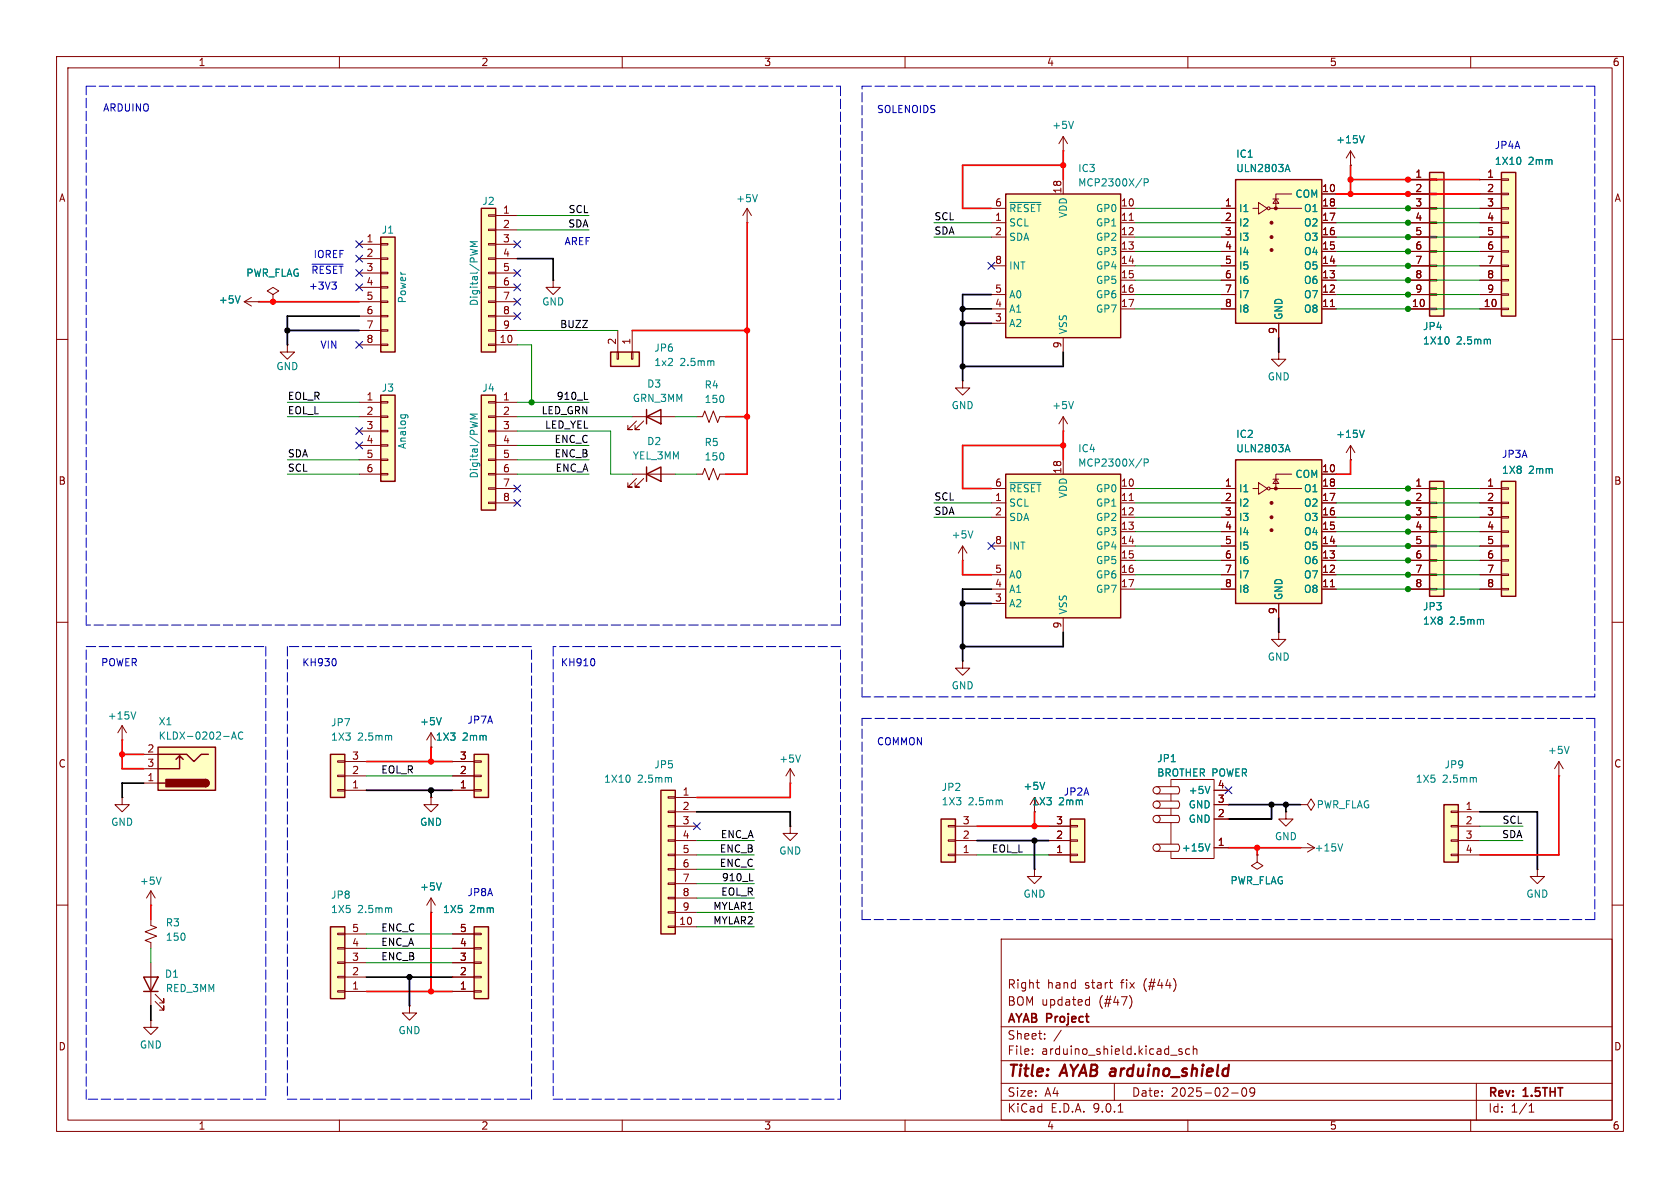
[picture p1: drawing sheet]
<svg xmlns="http://www.w3.org/2000/svg" width="297mm" height="210mm" viewBox="0 0 297 210" stroke-linecap="round" stroke-linejoin="round" font-family="sans-serif">
<defs><g id="words">
<g font-size="2.8" fill="#840000">
<text x="178" y="190.9">Title:</text>
<text x="187.7" y="190.9">AYAB arduino_shield</text>
</g>
<g font-size="2.1" fill="#840000">
<text x="178" y="178">BOM updated</text>
<text x="178" y="175">Right</text>
<text x="185.1" y="175">hand</text>
<text x="191.8" y="175">start</text>
<text x="194.3" y="178">(#47)</text>
<text x="198.3" y="175">fix</text>
<text x="202.4" y="175">(#44)</text>
<text x="178" y="184">Sheet:</text>
<text x="178" y="181.2">AYAB Project</text>
<text x="178" y="186.7">File:</text>
<text x="184.1" y="186.7">arduino_shield.kicad_sch</text>
<text x="178" y="196.9">KiCad</text>
<text x="178" y="194.1">Size:</text>
<text x="184.7" y="194.1">A4</text>
<text x="185.7" y="196.9">E.D.A.</text>
<text x="193.3" y="196.9">9.0.1</text>
<text x="200" y="194.1">Date:</text>
<text x="207" y="194.1">2025-02-09</text>
<text x="263" y="194.3">Rev:</text>
<text x="263" y="196.9">Id:</text>
<text x="267.1" y="196.9">1/1</text>
<text x="269.4" y="194.3">1.5THT</text>
</g>
<g font-size="1.8" fill="#840000">
<text x="35" y="11.9">1</text>
<text x="85" y="11.9">2</text>
<text x="135" y="11.9">3</text>
<text x="185" y="11.9">4</text>
<text x="235" y="11.9">5</text>
<text x="285" y="11.9">6</text>
<text x="10.3" y="35.9">A</text>
<text x="187.7" y="34.3" transform="rotate(-90 187.7 34.3)">18</text>
<text x="233.6" y="34">10</text>
<text x="250.1" y="31.5">1</text>
<text x="250.1" y="34">2</text>
<text x="262.8" y="31.5">1</text>
<text x="262.8" y="34">2</text>
<text x="285.3" y="35.9">A</text>
<text x="88.8" y="37.8">1</text>
<text x="88.8" y="40.4">2</text>
<text x="175.8" y="36.6">6</text>
<text x="175.8" y="39.1">1</text>
<text x="175.8" y="41.7">2</text>
<text x="198.1" y="36.6">10</text>
<text x="198.1" y="39.1">11</text>
<text x="198.1" y="41.7">12</text>
<text x="216.5" y="36.6">1</text>
<text x="216.5" y="39.1">2</text>
<text x="216.5" y="41.7">3</text>
<text x="233.6" y="36.6">18</text>
<text x="233.6" y="39.1">17</text>
<text x="233.6" y="41.7">16</text>
<text x="250.1" y="36.6">3</text>
<text x="250.1" y="39.1">4</text>
<text x="250.1" y="41.7">5</text>
<text x="262.8" y="36.6">3</text>
<text x="262.8" y="39.1">4</text>
<text x="262.8" y="41.7">5</text>
<text x="64.7" y="42.9">1</text>
<text x="64.7" y="45.5">2</text>
<text x="88.8" y="42.9">3</text>
<text x="88.8" y="45.5">4</text>
<text x="175.8" y="46.7">8</text>
<text x="198.1" y="44.2">13</text>
<text x="198.1" y="46.7">14</text>
<text x="216.5" y="44.2">4</text>
<text x="216.5" y="46.7">5</text>
<text x="233.6" y="44.2">15</text>
<text x="233.6" y="46.7">14</text>
<text x="250.1" y="44.2">6</text>
<text x="250.1" y="46.7">7</text>
<text x="262.8" y="44.2">6</text>
<text x="262.8" y="46.7">7</text>
<text x="64.7" y="48">3</text>
<text x="64.7" y="50.5">4</text>
<text x="64.7" y="53.1">5</text>
<text x="88.8" y="48">5</text>
<text x="88.8" y="50.5">6</text>
<text x="88.8" y="53.1">7</text>
<text x="175.8" y="51.8">5</text>
<text x="198.1" y="49.3">15</text>
<text x="198.1" y="51.8">16</text>
<text x="216.5" y="49.3">6</text>
<text x="216.5" y="51.8">7</text>
<text x="233.6" y="49.3">13</text>
<text x="233.6" y="51.8">12</text>
<text x="250.1" y="49.3">8</text>
<text x="250.1" y="51.8">9</text>
<text x="262.8" y="49.3">8</text>
<text x="262.8" y="51.8">9</text>
<text x="64.7" y="55.6">6</text>
<text x="64.7" y="58.2">7</text>
<text x="88.8" y="55.6">8</text>
<text x="88.8" y="58.2">9</text>
<text x="175.8" y="54.4">4</text>
<text x="175.8" y="56.9">3</text>
<text x="198.1" y="54.4">17</text>
<text x="216.5" y="54.4">8</text>
<text x="225.8" y="59.1" transform="rotate(-90 225.8 59.1)">9</text>
<text x="233.6" y="54.4">11</text>
<text x="249.5" y="54.4">10</text>
<text x="262.2" y="54.4">10</text>
<text x="64.7" y="60.7">8</text>
<text x="88.2" y="60.7">10</text>
<text x="109" y="61" transform="rotate(-90 109 61)">2</text>
<text x="111.5" y="61" transform="rotate(-90 111.5 61)">1</text>
<text x="187.7" y="61.7" transform="rotate(-90 187.7 61.7)">9</text>
<text x="64.7" y="70.9">1</text>
<text x="88.8" y="70.9">1</text>
<text x="64.7" y="73.4">2</text>
<text x="64.7" y="75.9">3</text>
<text x="88.8" y="73.4">2</text>
<text x="88.8" y="75.9">3</text>
<text x="64.7" y="78.5">4</text>
<text x="64.7" y="81">5</text>
<text x="64.7" y="83.6">6</text>
<text x="88.8" y="78.5">4</text>
<text x="88.8" y="81">5</text>
<text x="88.8" y="83.6">6</text>
<text x="187.7" y="83.9" transform="rotate(-90 187.7 83.9)">18</text>
<text x="233.6" y="83.6">10</text>
<text x="10.3" y="85.9">B</text>
<text x="88.8" y="86.1">7</text>
<text x="88.8" y="88.6">8</text>
<text x="175.8" y="86.1">6</text>
<text x="175.8" y="88.6">1</text>
<text x="198.1" y="86.1">10</text>
<text x="198.1" y="88.6">11</text>
<text x="216.5" y="86.1">1</text>
<text x="216.5" y="88.6">2</text>
<text x="233.6" y="86.1">18</text>
<text x="233.6" y="88.6">17</text>
<text x="250.1" y="86.1">1</text>
<text x="250.1" y="88.6">2</text>
<text x="262.8" y="86.1">1</text>
<text x="262.8" y="88.6">2</text>
<text x="285.3" y="85.9">B</text>
<text x="175.8" y="91.2">2</text>
<text x="198.1" y="91.2">12</text>
<text x="198.1" y="93.7">13</text>
<text x="216.5" y="91.2">3</text>
<text x="216.5" y="93.7">4</text>
<text x="233.6" y="91.2">16</text>
<text x="233.6" y="93.7">15</text>
<text x="250.1" y="91.2">3</text>
<text x="250.1" y="93.7">4</text>
<text x="262.8" y="91.2">3</text>
<text x="262.8" y="93.7">4</text>
<text x="175.8" y="96.3">8</text>
<text x="175.8" y="101.3">5</text>
<text x="198.1" y="96.3">14</text>
<text x="198.1" y="98.8">15</text>
<text x="198.1" y="101.3">16</text>
<text x="216.5" y="96.3">5</text>
<text x="216.5" y="98.8">6</text>
<text x="216.5" y="101.3">7</text>
<text x="233.6" y="96.3">14</text>
<text x="233.6" y="98.8">13</text>
<text x="233.6" y="101.3">12</text>
<text x="250.1" y="96.3">5</text>
<text x="250.1" y="98.8">6</text>
<text x="250.1" y="101.3">7</text>
<text x="262.8" y="96.3">5</text>
<text x="262.8" y="98.8">6</text>
<text x="262.8" y="101.3">7</text>
<text x="175.8" y="103.9">4</text>
<text x="175.8" y="106.4">3</text>
<text x="198.1" y="103.9">17</text>
<text x="216.5" y="103.9">8</text>
<text x="233.6" y="103.9">11</text>
<text x="250.1" y="103.9">8</text>
<text x="262.8" y="103.9">8</text>
<text x="187.7" y="111.2" transform="rotate(-90 187.7 111.2)">9</text>
<text x="225.8" y="108.7" transform="rotate(-90 225.8 108.7)">9</text>
<text x="10.3" y="135.9">C</text>
<text x="26" y="135.6">3</text>
<text x="26" y="133.1">2</text>
<text x="62.2" y="136.9">2</text>
<text x="62.2" y="134.4">3</text>
<text x="81.2" y="136.9">2</text>
<text x="81.2" y="134.4">3</text>
<text x="285.3" y="135.9">C</text>
<text x="26" y="138.2">1</text>
<text x="62.2" y="139.4">1</text>
<text x="81.2" y="139.4">1</text>
<text x="120.6" y="140.7">1</text>
<text x="120.6" y="143.3">2</text>
<text x="215.2" y="139.4">4</text>
<text x="215.2" y="142">3</text>
<text x="259" y="143.3">1</text>
<text x="120.6" y="145.8">3</text>
<text x="120.6" y="148.3">4</text>
<text x="170.1" y="148.3">2</text>
<text x="170.1" y="145.8">3</text>
<text x="186.6" y="148.3">2</text>
<text x="186.6" y="145.8">3</text>
<text x="215.2" y="144.5">2</text>
<text x="215.2" y="149.6">1</text>
<text x="259" y="145.8">2</text>
<text x="259" y="148.3">3</text>
<text x="120.6" y="150.9">5</text>
<text x="120.6" y="153.4">6</text>
<text x="120.6" y="156">7</text>
<text x="170.1" y="150.9">1</text>
<text x="186.6" y="150.9">1</text>
<text x="259" y="150.9">4</text>
<text x="120.6" y="158.5">8</text>
<text x="120.6" y="161">9</text>
<text x="62.2" y="167.4">4</text>
<text x="62.2" y="164.8">5</text>
<text x="81.2" y="167.4">4</text>
<text x="81.2" y="164.8">5</text>
<text x="120" y="163.6">10</text>
<text x="62.2" y="172.5">2</text>
<text x="62.2" y="169.9">3</text>
<text x="81.2" y="172.5">2</text>
<text x="81.2" y="169.9">3</text>
<text x="62.2" y="175">1</text>
<text x="81.2" y="175">1</text>
<text x="10.3" y="185.9">D</text>
<text x="285.3" y="185.9">D</text>
<text x="35" y="199.9">1</text>
<text x="85" y="199.9">2</text>
<text x="135" y="199.9">3</text>
<text x="185" y="199.9">4</text>
<text x="235" y="199.9">5</text>
<text x="285" y="199.9">6</text>
</g>
<g font-size="1.8" fill="#0000c2">
<text x="18.1" y="19.9">ARDUINO</text>
<text x="154.9" y="20.1">SOLENOIDS</text>
<text x="264.2" y="26.4">JP4A</text>
<text x="55.3" y="45.8">IOREF</text>
<text x="99.7" y="43.5">AREF</text>
<text x="54.5" y="51.4">+3V3</text>
<text x="54.9" y="48.6">~{RESET}</text>
<text x="56.6" y="61.8">VIN</text>
<text x="265.4" y="81">JP3A</text>
<text x="17.8" y="117.9">POWER</text>
<text x="53.3" y="117.9">KH930</text>
<text x="99.1" y="117.9">KH910</text>
<text x="82.5" y="128">JP7A</text>
<text x="154.9" y="131.8">COMMON</text>
<text x="188" y="140.7">JP2A</text>
<text x="82.5" y="158.5">JP8A</text>
</g>
<g font-size="1.8" fill="#008484">
<text x="185.9" y="23">+5V</text>
<text x="218.4" y="28.1">IC1</text>
<text x="236.1" y="25.5">+15V</text>
<text x="264.2" y="29.3">1X10</text>
<text x="270.2" y="29.3">2mm</text>
<text x="130" y="36">+5V</text>
<text x="190.5" y="30.6">IC3</text>
<text x="190.5" y="33.2">MCP2300X/P</text>
<text x="218.4" y="30.6">ULN2803A</text>
<text x="228.9" y="35.2">COM</text>
<text x="67.4" y="41.5">J1</text>
<text x="85.2" y="36.4">J2</text>
<text x="178.3" y="37.7">~{RESET}</text>
<text x="178.3" y="40.2">SCL</text>
<text x="188.8" y="38.6" transform="rotate(-90 188.8 38.6)">VDD</text>
<text x="193.7" y="37.7">GP0</text>
<text x="193.7" y="40.2">GP1</text>
<text x="218.9" y="37.7">I1</text>
<text x="218.9" y="40.2">I2</text>
<text x="230.4" y="37.7">O1</text>
<text x="230.4" y="40.2">O2</text>
<text x="178.3" y="42.8">SDA</text>
<text x="178.3" y="47.9">INT</text>
<text x="193.7" y="42.8">GP2</text>
<text x="193.7" y="45.3">GP3</text>
<text x="193.7" y="47.9">GP4</text>
<text x="218.9" y="42.8">I3</text>
<text x="218.9" y="45.3">I4</text>
<text x="218.9" y="47.9">I5</text>
<text x="230.4" y="42.8">O3</text>
<text x="230.4" y="45.3">O4</text>
<text x="230.4" y="47.9">O5</text>
<text x="38.6" y="53.8">+5V</text>
<text x="43.4" y="49.1">PWR_FLAG</text>
<text x="72" y="53.7" transform="rotate(-90 72 53.7)">Power</text>
<text x="178.3" y="52.9">A0</text>
<text x="193.7" y="50.4">GP5</text>
<text x="193.7" y="52.9">GP6</text>
<text x="218.9" y="50.4">I6</text>
<text x="218.9" y="52.9">I7</text>
<text x="230.4" y="50.4">O6</text>
<text x="230.4" y="52.9">O7</text>
<text x="84.7" y="54.2" transform="rotate(-90 84.7 54.2)">Digital/PWM</text>
<text x="95.8" y="54.2">GND</text>
<text x="178.3" y="55.5">A1</text>
<text x="178.3" y="58">A2</text>
<text x="188.8" y="59.2" transform="rotate(-90 188.8 59.2)">VSS</text>
<text x="193.7" y="55.5">GP7</text>
<text x="218.9" y="55.5">I8</text>
<text x="226.9" y="56.6" transform="rotate(-90 226.9 56.6)">GND</text>
<text x="230.4" y="55.5">O8</text>
<text x="251.5" y="58.6">JP4</text>
<text x="48.8" y="65.6">GND</text>
<text x="115.6" y="62.4">JP6</text>
<text x="115.6" y="64.9">1x2</text>
<text x="120.2" y="64.9">2.5mm</text>
<text x="251.5" y="61.1">1X10</text>
<text x="257.5" y="61.1">2.5mm</text>
<text x="67.4" y="69.4">J3</text>
<text x="85.2" y="69.4">J4</text>
<text x="111.8" y="71.3">GRN_3MM</text>
<text x="114.3" y="68.7">D3</text>
<text x="124.5" y="68.9">R4</text>
<text x="124.5" y="71.4">150</text>
<text x="224" y="67.4">GND</text>
<text x="168.1" y="72.5">GND</text>
<text x="185.9" y="72.5">+5V</text>
<text x="218.4" y="77.6">IC2</text>
<text x="236.1" y="77.6">+15V</text>
<text x="72" y="79.5" transform="rotate(-90 72 79.5)">Analog</text>
<text x="111.8" y="81.4">YEL_3MM</text>
<text x="114.3" y="78.9">D2</text>
<text x="124.5" y="79.1">R5</text>
<text x="124.5" y="81.6">150</text>
<text x="190.5" y="80.1">IC4</text>
<text x="190.5" y="82.7">MCP2300X/P</text>
<text x="218.4" y="80.1">ULN2803A</text>
<text x="265.4" y="84">1X8</text>
<text x="270.2" y="84">2mm</text>
<text x="84.7" y="84.7" transform="rotate(-90 84.7 84.7)">Digital/PWM</text>
<text x="178.3" y="87.2">~{RESET}</text>
<text x="178.3" y="89.8">SCL</text>
<text x="188.8" y="88.2" transform="rotate(-90 188.8 88.2)">VDD</text>
<text x="193.7" y="87.2">GP0</text>
<text x="193.7" y="89.8">GP1</text>
<text x="218.9" y="87.2">I1</text>
<text x="218.9" y="89.8">I2</text>
<text x="228.9" y="84.7">COM</text>
<text x="230.4" y="87.2">O1</text>
<text x="230.4" y="89.8">O2</text>
<text x="168.1" y="95.4">+5V</text>
<text x="178.3" y="92.3">SDA</text>
<text x="193.7" y="92.3">GP2</text>
<text x="193.7" y="94.8">GP3</text>
<text x="218.9" y="92.3">I3</text>
<text x="218.9" y="94.8">I4</text>
<text x="230.4" y="92.3">O3</text>
<text x="230.4" y="94.8">O4</text>
<text x="178.3" y="97.4">INT</text>
<text x="193.7" y="97.4">GP4</text>
<text x="193.7" y="99.9">GP5</text>
<text x="218.9" y="97.4">I5</text>
<text x="218.9" y="99.9">I6</text>
<text x="230.4" y="97.4">O5</text>
<text x="230.4" y="99.9">O6</text>
<text x="178.3" y="102.5">A0</text>
<text x="178.3" y="105">A1</text>
<text x="178.3" y="107.5">A2</text>
<text x="193.7" y="102.5">GP6</text>
<text x="193.7" y="105">GP7</text>
<text x="218.9" y="102.5">I7</text>
<text x="218.9" y="105">I8</text>
<text x="226.9" y="106.2" transform="rotate(-90 226.9 106.2)">GND</text>
<text x="230.4" y="102.5">O7</text>
<text x="230.4" y="105">O8</text>
<text x="188.8" y="108.7" transform="rotate(-90 188.8 108.7)">VSS</text>
<text x="251.5" y="108.1">JP3</text>
<text x="251.5" y="110.6">1X8</text>
<text x="256.3" y="110.6">2.5mm</text>
<text x="224" y="117">GND</text>
<text x="168.1" y="122.1">GND</text>
<text x="18.9" y="127.4">+15V</text>
<text x="27.9" y="128.4">X1</text>
<text x="27.9" y="130.9">KLDX-0202-AC</text>
<text x="58.4" y="128.6">JP7</text>
<text x="58.4" y="131.1">1X3</text>
<text x="63.2" y="131.1">2.5mm</text>
<text x="74.2" y="128.4">+5V</text>
<text x="77" y="131.1">1X3</text>
<text x="81.8" y="131.1">2mm</text>
<text x="115.6" y="136">JP5</text>
<text x="137.7" y="135">+5V</text>
<text x="204.5" y="134.9">JP1</text>
<text x="204.5" y="137.5">BROTHER POWER</text>
<text x="255.3" y="136">JP9</text>
<text x="273.6" y="133.5">+5V</text>
<text x="106.7" y="138.6">1X10</text>
<text x="112.7" y="138.6">2.5mm</text>
<text x="166.4" y="140">JP2</text>
<text x="166.4" y="142.6">1X3</text>
<text x="171.2" y="142.6">2.5mm</text>
<text x="180.8" y="139.8">+5V</text>
<text x="182.4" y="142.6">1X3</text>
<text x="187.2" y="142.6">2mm</text>
<text x="210" y="140.6">+5V</text>
<text x="210" y="143.1">GND</text>
<text x="232.7" y="143.1">PWR_FLAG</text>
<text x="250.2" y="138.6">1X5</text>
<text x="255" y="138.6">2.5mm</text>
<text x="19.6" y="146.2">GND</text>
<text x="74.2" y="146.2">GND</text>
<text x="210" y="145.6">GND</text>
<text x="225.3" y="148.7">GND</text>
<text x="137.7" y="151.3">GND</text>
<text x="208.8" y="150.7">+15V</text>
<text x="232.3" y="150.7">+15V</text>
<text x="24.6" y="156.6">+5V</text>
<text x="58.4" y="159.1">JP8</text>
<text x="58.4" y="161.6">1X5</text>
<text x="63.2" y="161.6">2.5mm</text>
<text x="74.2" y="157.6">+5V</text>
<text x="78.2" y="161.6">1X5</text>
<text x="83" y="161.6">2mm</text>
<text x="180.8" y="158.9">GND</text>
<text x="217.4" y="156.5">PWR_FLAG</text>
<text x="269.7" y="158.9">GND</text>
<text x="29.2" y="164">R3</text>
<text x="29.2" y="166.5">150</text>
<text x="29.1" y="173">D1</text>
<text x="29.2" y="175.6">RED_3MM</text>
<text x="24.6" y="185.6">GND</text>
<text x="70.4" y="183">GND</text>
</g>
<g font-size="1.8">
<text x="100.4" y="40.3">SDA</text>
<text x="100.4" y="37.8">SCL</text>
<text x="165.1" y="39">SCL</text>
<text x="165.1" y="41.6">SDA</text>
<text x="98.9" y="58.1">BUZZ</text>
<text x="50.8" y="70.8">EOL_R</text>
<text x="98.3" y="70.8">910_L</text>
<text x="50.8" y="73.3">EOL_L</text>
<text x="95.7" y="73.3">LED_GRN</text>
<text x="96.3" y="75.9">LED_YEL</text>
<text x="50.8" y="80.9">SDA</text>
<text x="50.8" y="83.5">SCL</text>
<text x="97.9" y="78.4">ENC_C</text>
<text x="97.9" y="80.9">ENC_B</text>
<text x="98.1" y="83.5">ENC_A</text>
<text x="165.1" y="88.6">SCL</text>
<text x="165.1" y="91.1">SDA</text>
<text x="67.3" y="136.8">EOL_R</text>
<text x="127.3" y="148.2">ENC_A</text>
<text x="265.5" y="148.2">SDA</text>
<text x="265.5" y="145.7">SCL</text>
<text x="127.2" y="153.3">ENC_C</text>
<text x="127.2" y="150.8">ENC_B</text>
<text x="127.5" y="155.9">910_L</text>
<text x="175.3" y="150.8">EOL_L</text>
<text x="126" y="160.9">MYLAR1</text>
<text x="127.4" y="158.4">EOL_R</text>
<text x="67.3" y="167.3">ENC_A</text>
<text x="67.3" y="164.8">ENC_C</text>
<text x="126" y="163.5">MYLAR2</text>
<text x="67.3" y="169.8">ENC_B</text>
</g>
</g></defs>
<path d="M0 0h297v210h-297z" fill="#fff" stroke="#fff" stroke-width=".18"/>
<g fill="none" stroke="#840000" stroke-width=".18">
<path d="M10 10h277v190h-277zM12 12h273v186h-273zM60 10v2M110 10v2M160 10v2M210 10v2M260 10v2M10 60h2M285 60h2M10 110h2M285 110h2M76.2 132.1h.1"/>
<path d="M76.2 129.5l-.8 1.3M76.2 129.5l.8 1.3M76.2 129.5v2.6M10 160h2M177 166h108v32h-108zM183.2 173.7h.5M183.5 174.6l.2 .1M192.2 176.7l.4 .1M192.6 176.2v1.5M192.6 177.6l-.4 .1M196.1 173.7h.6M196.5 174.7h.2"/>
<path d="M199.7 176.1a1.76 1.76 0 0 1 0 2.1M207.8 173.6v1M285 160h2M60 198v2M110 198v2M160 198v2M177 194.5h108M177 191.5h108M177 187.5h108M177 181.5h108M182.5 186.3v.1M182.5 185.5v.1"/>
<path d="M184.7 183.6v.1M184.7 182.8v.1M187.6 182.1l-1.3 2M197 191.5v3M197.7 196.6h.8M209 185.5l-.4-.1-.2 .2 .1 .2 .5 .2v.3h-.6M210 198v2M210.3 185.5l-.4-.1-.3 .3v.4l.1 .2h.6M211 185.5l.2-.1 .3 .1 .1 .9M211 184.9v1.5M217.7 193.2h1.2M219.7 192.4l.2-.1a.81 .81 0 0 1 .6 .6 .81 .81 0 0 1-.3 .8l-.2 .1a.81 .81 0 0 1-.3-1.4z"/>
<path d="M221.8 192.9l-.3 .3h-.3l-.2-.3 .1-.5 .4-.1 .2 .1a.99 .99 0 0 1-.3 1.4h-.3M260 198v2M261 191.5v6.5M270.3 196.6h.9M270.3 195.5l.4-.4v1.5"/>
</g>
<path d="M78 126.9l-.4 1.2" fill="none" stroke="#008484" stroke-width=".18"/>
<path d="M218.4 81.3h15.3v25.4h-15.3z" fill="#ffffc2"/>
<path d="M218.4 81.3h15.3v25.4h-15.3z" fill="none" stroke="#840000" stroke-width=".25"/>
<g fill="none" stroke="#840000" stroke-width=".18">
<path d="M215.9 86.4h2.5M215.9 88.9h2.5M215.9 91.4h2.5M215.9 94h2.5M215.9 96.5h2.5M215.9 99.1h2.5M221.5 86.4h1M222.5 85.3l1.5 1.1-1.5 1zM224.5 86.4h5.6M225 84.7h1.1M225.6 84.7l.5 .8h-1.1zM228.3 83.8h-2.7v2.6"/>
<path d="M233.7 86.4h2.5M233.7 88.9h2.5M233.7 91.4h2.5M233.7 94h2.5M233.7 96.5h2.5M233.7 99.1h2.5M233.7 83.8h2.5M215.9 101.6h2.5M215.9 104.1h2.5M226.1 106.7v2.5M233.7 101.6h2.5M233.7 104.1h2.5"/>
<path d="M235.2 103.7h.7M26.7 157.5v2.5M26.7 157.5l-.8 1.3M26.7 157.5l.7 1.3M76.2 141v1.2h1.3l-1.3 1.3-1.3-1.3h1.3M76.2 141h.1M26.7 162.6v1l1 .4-2 .7 2 .8-2 .7 1 .4v1M26.7 160h.1M72.4 177.8v1.3h1.3l-1.3 1.2-1.3-1.2h1.3M72.4 177.8h.1"/>
<circle cx="224.3" cy="86.4" r=".25"/>
</g>
<g fill="#840000" stroke="#840000" stroke-width=".18">
<circle cx="224.8" cy="88.9" r=".25"/>
<circle cx="224.8" cy="91.4" r=".25"/>
<circle cx="224.8" cy="93.7" r=".25"/>
<circle cx="225.6" cy="86.4" r=".25"/>
</g>
<path d="M227.3 79.5h.6M227.6 78.6l.4 1.3M28.5 155l-.4 1.3" fill="none" stroke="#008484" stroke-width=".18"/>
<path d="M58.4 163.8h2.6v12.7h-2.6z" fill="#ffffc2"/>
<path d="M58.4 163.8h2.6v12.7h-2.6z" fill="none" stroke="#840000" stroke-width=".25"/>
<g fill="none" stroke="#840000" stroke-width=".18">
<path d="M21.6 130.8h.1M21.6 128.3l-.8 1.2M21.6 128.3l.8 1.2M21.6 128.3v2.5M21.6 141v1.2h1.3l-1.3 1.3-1.3-1.3h1.3M21.6 141h.1M59.7 175.1h1.3v.3h-1.3zM59.7 172.6h1.3v.2h-1.3zM59.7 170.1h1.3v.2h-1.3zM59.7 167.5h1.3v.3h-1.3zM59.7 165h1.3v.2h-1.3zM61 175.3h3.8"/>
<path d="M61 172.7h3.8M61 170.2h3.8M61 167.6h3.8M61 165.1h3.8"/>
</g>
<path d="M24 125.8l-.4 1.3M69.1 160.5l.1 .2v.6" fill="none" stroke="#008484" stroke-width=".18"/>
<path d="M27.9 132.1h10.2v7.6h-10.2z" fill="#ffffc2"/>
<path d="M27.9 132.1h10.2v7.6h-10.2zM27.9 133.4h5.1l1.3 1.2 1.3-1.2h1.2M27.9 138.4h1.3M31.7 133.6l-.6 .6M32.4 134.2l-.7-.6v2.3h-3.8M36.3 137.8a.64 .64 0 0 1 .7 .6 .64 .64 0 0 1-.7 .7" fill="none" stroke="#840000" stroke-width=".25"/>
<g fill="#840000" stroke="#840000" stroke-width=".25">
<path d="M36.3 137.8a.64 .64 0 0 1 .7 .6 .64 .64 0 0 1-.7 .7z"/>
<path d="M29.3 137.8h7v1.3h-7z"/>
</g>
<path d="M238.8 29.2h.1M238.8 26.7l-.8 1.2M238.8 26.7l.7 1.2M238.8 26.7v2.5M238.8 78.7v2.6M238.8 78.7l-.8 1.3M238.8 78.7l.7 1.3M238.8 81.3h.1M25.4 138.4h2.5M25.4 135.9h2.5M25.4 133.4h2.5" fill="none" stroke="#840000" stroke-width=".18"/>
<path d="M241.2 24l-.4 1.3M241.2 76.1l-.4 1.2M40.9 130.7l.5-1.3 .4 1.3M41.1 130.3h.6M42.9 129.5a.6 .6 0 0 0-.8 .4 .6 .6 0 0 0 .6 .8l.2-.2" fill="none" stroke="#008484" stroke-width=".18"/>
<path d="M58.4 133.4h2.6v7.6h-2.6z" fill="#ffffc2"/>
<path d="M58.4 133.4h2.6v7.6h-2.6z" fill="none" stroke="#840000" stroke-width=".25"/>
<path d="M59.7 139.6h1.3v.2h-1.3zM59.7 137h1.3v.3h-1.3zM59.7 134.5h1.3v.2h-1.3zM61 139.7h3.8M61 137.2h3.8M61 134.6h3.8" fill="none" stroke="#840000" stroke-width=".18"/>
<path d="M69.1 130l.1 .2v.6" fill="none" stroke="#008484" stroke-width=".18"/>
<path d="M218.4 31.8h15.3v25.4h-15.3z" fill="#ffffc2"/>
<path d="M218.4 31.8h15.3v25.4h-15.3z" fill="none" stroke="#840000" stroke-width=".25"/>
<g fill="none" stroke="#840000" stroke-width=".18">
<path d="M215.9 36.8h2.5M215.9 39.4h2.5M221.5 36.8h1M222.5 35.8l1.5 1-1.5 1zM224.5 36.8h5.6M225 35.2h1.1M225.6 35.2l.5 .7h-1.1zM228.3 34.3h-2.7v2.5M233.7 36.8h2.5M233.7 39.4h2.5M233.7 34.3h2.5M215.9 41.9h2.5"/>
<path d="M215.9 44.5h2.5M215.9 47h2.5M215.9 49.5h2.5M215.9 52.1h2.5M215.9 54.6h2.5M226.1 57.2v2.5M233.7 41.9h2.5M233.7 44.5h2.5M233.7 47h2.5M233.7 49.5h2.5M233.7 52.1h2.5M233.7 54.6h2.5"/>
<path d="M235.2 54.2h.7"/>
<circle cx="224.3" cy="36.8" r=".25"/>
</g>
<g fill="#840000" stroke="#840000" stroke-width=".18">
<circle cx="224.8" cy="39.4" r=".25"/>
<circle cx="224.8" cy="41.9" r=".25"/>
<circle cx="224.8" cy="44.2" r=".25"/>
<circle cx="225.6" cy="36.8" r=".25"/>
</g>
<path d="M227.3 30h.6M227.6 29.1l.4 1.2" fill="none" stroke="#008484" stroke-width=".18"/>
<path d="M83.8 133.4h2.6v7.6h-2.6z" fill="#ffffc2"/>
<path d="M83.8 133.4h2.6v7.6h-2.6z" fill="none" stroke="#840000" stroke-width=".25"/>
<path d="M80 139.7h3.8M80 137.2h3.8M80 134.6h3.8M83.8 139.6h1.3v.2h-1.3zM83.8 137h1.3v.3h-1.3zM83.8 134.5h1.3v.2h-1.3zM76.2 158.8l-.8 1.2M76.2 158.8l.8 1.2M76.2 158.8v2.5M76.2 161.3h.1" fill="none" stroke="#840000" stroke-width=".18"/>
<path d="M78 156.1l-.4 1.2" fill="none" stroke="#008484" stroke-width=".18"/>
<path d="M83.8 163.8h2.6v12.7h-2.6z" fill="#ffffc2"/>
<path d="M25.4 172.7h2.5l-1.2 2.6zM25.4 175.3h2.5M83.8 163.8h2.6v12.7h-2.6z" fill="none" stroke="#840000" stroke-width=".25"/>
<g fill="none" stroke="#840000" stroke-width=".18">
<path d="M170.2 67.3v1.3h1.2l-1.2 1.3-1.3-1.3h1.3M170.2 67.3h.1M188 76.2h.1M188 73.7l-.8 1.2M188 73.7l.7 1.2M188 73.7v2.5M226.1 62.2v1.3h1.2l-1.2 1.3-1.3-1.3h1.3M226.1 62.2h.1M222.2 151.1v1.3l1.1 .6-1.1 .7-1-.7 1-.6M222.2 151.1h.1M26.7 170.2v7.6M27.4 177l1.6 1.6v-.8v.8h-.8"/>
<path d="M27.4 175.8l1.6 1.5v-.8v.8h-.8M80 175.3h3.8M80 172.7h3.8M80 170.2h3.8M80 167.6h3.8M80 165.1h3.8M83.8 175.1h1.3v.3h-1.3zM83.8 172.6h1.3v.2h-1.3zM83.8 170.1h1.3v.2h-1.3zM83.8 167.5h1.3v.3h-1.3zM83.8 165h1.3v.2h-1.3zM26.7 180.3v1.3h1.2l-1.2 1.3-1.3-1.3h1.3"/>
<path d="M26.7 180.3h.1"/>
</g>
<path d="M189.8 71l-.4 1.2" fill="none" stroke="#008484" stroke-width=".18"/>
<path d="M265.4 30.5h2.6v25.4h-2.6z" fill="#ffffc2"/>
<path d="M265.4 30.5h2.6v25.4h-2.6z" fill="none" stroke="#840000" stroke-width=".25"/>
<g fill="none" stroke="#840000" stroke-width=".18">
<path d="M261.6 31.8h3.8M261.6 34.3h3.8M261.6 36.8h3.8M261.6 39.4h3.8M265.4 31.6h1.3v.3h-1.3zM265.4 34.2h1.3v.2h-1.3zM265.4 36.7h1.3v.3h-1.3zM265.4 39.2h1.3v.3h-1.3zM261.6 41.9h3.8M261.6 44.5h3.8M261.6 47h3.8M261.6 49.5h3.8"/>
<path d="M261.6 52.1h3.8M261.6 54.6h3.8M265.4 41.8h1.3v.2h-1.3zM265.4 44.3h1.3v.3h-1.3zM265.4 46.9h1.3v.2h-1.3zM265.4 49.4h1.3v.3h-1.3zM265.4 51.9h1.3v.3h-1.3zM265.4 54.5h1.3v.2h-1.3z"/>
</g>
<path d="M268.8 28v.8" fill="none" stroke="#008484" stroke-width=".18"/>
<path d="M252.7 30.5h2.6v25.4h-2.6z" fill="#ffffc2"/>
<path d="M252.7 30.5h2.6v25.4h-2.6z" fill="none" stroke="#840000" stroke-width=".25"/>
<g fill="none" stroke="#840000" stroke-width=".18">
<path d="M248.9 31.8h3.8M248.9 34.3h3.8M248.9 36.8h3.8M248.9 39.4h3.8M252.7 31.6h1.3v.3h-1.3zM252.7 34.2h1.3v.2h-1.3zM252.7 36.7h1.3v.3h-1.3zM252.7 39.2h1.3v.3h-1.3zM248.9 41.9h3.8M248.9 44.5h3.8M248.9 47h3.8M248.9 49.5h3.8"/>
<path d="M248.9 52.1h3.8M248.9 54.6h3.8M252.7 41.8h1.3v.2h-1.3zM252.7 44.3h1.3v.3h-1.3zM252.7 46.9h1.3v.2h-1.3zM252.7 49.4h1.3v.3h-1.3zM252.7 51.9h1.3v.3h-1.3zM252.7 54.5h1.3v.2h-1.3z"/>
</g>
<path d="M256.1 59.8v.8M263.3 60l.2 .1v.7" fill="none" stroke="#008484" stroke-width=".18"/>
<path d="M252.7 85.1h2.6v20.3h-2.6z" fill="#ffffc2"/>
<path d="M252.7 85.1h2.6v20.3h-2.6z" fill="none" stroke="#840000" stroke-width=".25"/>
<g fill="none" stroke="#840000" stroke-width=".18">
<path d="M248.9 86.4h3.8M248.9 88.9h3.8M248.9 91.4h3.8M248.9 94h3.8M248.9 96.5h3.8M248.9 99.1h3.8M252.7 86.2h1.3v.3h-1.3zM252.7 88.8h1.3v.2h-1.3zM252.7 91.3h1.3v.3h-1.3zM252.7 93.9h1.3v.2h-1.3zM252.7 96.4h1.3v.2h-1.3zM252.7 98.9h1.3v.3h-1.3z"/>
<path d="M248.9 101.6h3.8M248.9 104.1h3.8M252.7 101.5h1.3v.2h-1.3zM252.7 104h1.3v.3h-1.3z"/>
</g>
<path d="M262.1 109.5l.2 .2v.6" fill="none" stroke="#008484" stroke-width=".18"/>
<path d="M265.4 85.1h2.6v20.3h-2.6z" fill="#ffffc2"/>
<path d="M265.4 85.1h2.6v20.3h-2.6z" fill="none" stroke="#840000" stroke-width=".25"/>
<g fill="none" stroke="#840000" stroke-width=".18">
<path d="M261.6 86.4h3.8M261.6 88.9h3.8M261.6 91.4h3.8M261.6 94h3.8M261.6 96.5h3.8M261.6 99.1h3.8M265.4 86.2h1.3v.3h-1.3zM265.4 88.8h1.3v.2h-1.3zM265.4 91.3h1.3v.3h-1.3zM265.4 93.9h1.3v.2h-1.3zM265.4 96.4h1.3v.2h-1.3zM265.4 98.9h1.3v.3h-1.3z"/>
<path d="M261.6 101.6h3.8M261.6 104.1h3.8M265.4 101.5h1.3v.2h-1.3zM265.4 104h1.3v.3h-1.3z"/>
</g>
<path d="M189.2 144.8h2.6v7.6h-2.6z" fill="#ffffc2"/>
<path d="M189.2 144.8h2.6v7.6h-2.6z" fill="none" stroke="#840000" stroke-width=".25"/>
<path d="M185.4 151.1h3.8M185.4 148.6h3.8M185.4 146.1h3.8M189.2 151h1.3v.3h-1.3zM189.2 148.5h1.3v.2h-1.3zM189.2 145.9h1.3v.3h-1.3z" fill="none" stroke="#840000" stroke-width=".18"/>
<path d="M166.4 144.8h2.5v7.6h-2.5z" fill="#ffffc2"/>
<path d="M166.4 144.8h2.5v7.6h-2.5z" fill="none" stroke="#840000" stroke-width=".25"/>
<g fill="none" stroke="#840000" stroke-width=".18">
<path d="M123.2 73.7h1l.4-1.1 .7 2.1 .8-2.1 .8 2.1 .4-1h1M170.2 116.8v1.3h1.2l-1.2 1.3-1.3-1.3h1.3M170.2 116.8h.1M204.5 139.1h3.8a.9 .9 0 0 1 0 1.2h-3.8M207 139.1v-1.3h7.6v14h-7.6v-1.3M214.6 139.7h2.6M167.6 151h1.3v.3h-1.3zM167.6 148.5h1.3v.2h-1.3zM167.6 145.9h1.3v.3h-1.3zM168.9 151.1h3.8M168.9 148.6h3.8M168.9 146.1h3.8"/>
<path d="M182.9 143.5h.1M182.9 153.7v1.2h1.2l-1.2 1.3-1.3-1.3h1.3M182.9 153.7h.1M182.9 141v2.5M204.5 141.6h3.8a.9 .9 0 0 1 0 1.3h-3.8M204.5 144.1h3.8a.9 .9 0 0 1 0 1.3h-3.8M204.5 149.2h3.8a.9 .9 0 0 1 0 1.3h-3.8M207 140.3v1.3M207 142.9v1.2M207 145.4v3.8M214.6 142.2h2.6M214.6 144.8h2.6"/>
<path d="M214.6 149.9h2.6M229.9 149.9h.1M229.9 149.9h2.5M231.1 149.1l1.3 .8M232.4 149.9l-1.3 .7M271.8 153.7v1.2h-1.3l1.3 1.3 1.2-1.3h-1.2M271.8 153.7h.1"/>
<circle cx="204.5" cy="139.7" r=".63"/>
<circle cx="204.5" cy="144.8" r=".63"/>
<circle cx="204.5" cy="149.9" r=".63"/>
<circle cx="204.5" cy="142.2" r=".63"/>
</g>
<path d="M184.7 138.3l-.4 1.3M213.9 139l-.4 1.3M177 141.4l.2 .2v.7M213.9 149.2l-.4 1.2M237.4 149.2l-.5 1.2" fill="none" stroke="#008484" stroke-width=".18"/>
<path d="M255.3 142.2h2.5v10.2h-2.5z" fill="#ffffc2"/>
<path d="M255.3 142.2h2.5v10.2h-2.5z" fill="none" stroke="#840000" stroke-width=".25"/>
<g fill="none" stroke="#840000" stroke-width=".18">
<path d="M226.1 111.8v1.2h1.2l-1.2 1.3-1.3-1.3h1.3M226.1 111.8h.1M139.7 138.4h.1M139.7 135.9l-.8 1.3M139.7 135.9l.8 1.3M139.7 135.9v2.5M275.6 137.2h.1M275.6 134.6l.8 1.3M275.6 134.6l-.8 1.3M275.6 134.6v2.6M139.7 146.1v1.2h1.3l-1.3 1.3-1.3-1.3h1.3M139.7 146.1h.1"/>
<path d="M227.3 143.5v1.3h1.3l-1.3 1.3-1.2-1.3h1.2M227.3 143.5h.1M229.9 142.2h1.2l.7-1 .6 1-.6 1.1-.7-1.1M229.9 142.2h.1M256.5 143.4h1.3v.2h-1.3zM256.5 145.9h1.3v.3h-1.3zM256.5 148.5h1.3v.2h-1.3zM256.5 151h1.3v.3h-1.3zM257.8 143.5h3.8M257.8 146.1h3.8M257.8 148.6h3.8M257.8 151.1h3.8"/>
</g>
<path d="M141.5 133.5l-.4 1.2M260.8 137.4l.2 .2v.7M277.4 131.9l-.4 1.3" fill="none" stroke="#008484" stroke-width=".18"/>
<path d="M116.8 139.7h2.6v25.4h-2.6z" fill="#ffffc2"/>
<path d="M116.8 139.7h2.6v25.4h-2.6z" fill="none" stroke="#840000" stroke-width=".25"/>
<g fill="none" stroke="#840000" stroke-width=".18">
<path d="M118.1 140.8h1.3v.3h-1.3zM118.1 143.4h1.3v.2h-1.3zM118.1 145.9h1.3v.3h-1.3zM118.1 148.5h1.3v.2h-1.3zM118.1 151h1.3v.3h-1.3zM118.1 153.5h1.3v.3h-1.3zM118.1 156.1h1.3v.2h-1.3zM118.1 158.6h1.3v.3h-1.3zM119.4 141h3.8M119.4 143.5h3.8M119.4 146.1h3.8M119.4 148.6h3.8"/>
<path d="M119.4 151.1h3.8M119.4 153.7h3.8M119.4 156.2h3.8M119.4 158.8h3.8M118.1 161.2h1.3v.2h-1.3zM118.1 163.7h1.3v.3h-1.3zM119.4 161.3h3.8M119.4 163.8h3.8"/>
</g>
<path d="M111.3 137.3v.7M118.5 137.4l.2 .2v.7" fill="none" stroke="#008484" stroke-width=".18"/>
<path d="M107.9 62.2h5.1v2.6h-5.1z" fill="#ffffc2"/>
<path d="M107.9 62.2h5.1v2.6h-5.1zM114.3 83.8l2.5-1.2v2.5zM114.3 82.6v2.5" fill="none" stroke="#840000" stroke-width=".25"/>
<path d="M109.2 58.4v3.8M111.8 58.4v3.8M109.1 62.2h.2v1.3h-.2zM111.6 62.2h.3v1.3h-.3zM111.8 83.8h7.6M112.5 84.6l-1.5 1.5h.8h-.8v-.8M113.8 84.6l-1.5 1.5h.7h-.7v-.8" fill="none" stroke="#840000" stroke-width=".18"/>
<path d="M126 63.8l.2 .2v.6" fill="none" stroke="#008484" stroke-width=".18"/>
<path d="M177.8 34.3h20.3v25.4h-20.3z" fill="#ffffc2"/>
<path d="M177.8 34.3h20.3v25.4h-20.3z" fill="none" stroke="#840000" stroke-width=".25"/>
<g fill="none" stroke="#840000" stroke-width=".18">
<path d="M175.3 36.8h2.5M175.3 39.4h2.5M188 26.7h.1M188 24.1v2.6M188 31.8v2.5M188 24.1l-.8 1.3M188 24.1l.7 1.3M198.1 36.8h2.6M198.1 39.4h2.6M199.6 39h.8M43.2 53.3l1.2 .8M43.2 53.3h2.5"/>
<path d="M44.4 52.6l-1.2 .7M45.7 53.3h.1M48.3 52.1l1-.7-1-.6-1.1 .6 1.1 .7v1.2M48.3 53.3h.1M175.3 41.9h2.5M175.3 47h2.5M175.3 52.1h2.5M175.3 54.6h2.5M175.3 57.2h2.5M188 59.7v2.5M198.1 41.9h2.6M198.1 47h2.6"/>
<path d="M198.1 52.1h2.6M198.1 54.6h2.6M198.1 44.5h2.6M198.1 49.5h2.6M50.8 61v1.2h1.3l-1.3 1.3-1.3-1.3h1.3M50.8 61h.1M123.2 83.8h1l.4-1 .7 2 .8-2 .8 2 .4-1h1"/>
</g>
<path d="M178.5 35.8h5.5M189.8 21.4l-.4 1.3M201.9 31.5l-1.1 1.7M202.3 32.3l.6-.1 .1-.2-.1-.3-.6-.1v1.3M42.4 52.3l-.4 1.3" fill="none" stroke="#008484" stroke-width=".18"/>
<path d="M177.8 83.8h20.3v25.4h-20.3z" fill="#ffffc2"/>
<path d="M177.8 83.8h20.3v25.4h-20.3z" fill="none" stroke="#840000" stroke-width=".25"/>
<g fill="none" stroke="#840000" stroke-width=".18">
<path d="M170.2 99.1h.1M170.2 96.5l-.8 1.3M170.2 96.5l.7 1.3M170.2 96.5v2.6M175.3 86.4h2.5M175.3 88.9h2.5M175.3 91.4h2.5M175.3 96.5h2.5M188 81.3v2.5M198.1 86.4h2.6M198.1 88.9h2.6M198.1 91.4h2.6"/>
<path d="M198.1 96.5h2.6M198.1 94h2.6M198.1 99.1h2.6M199.6 88.5h.8M175.3 101.6h2.5M175.3 104.1h2.5M175.3 106.7h2.5M188 109.2v2.6M198.1 101.6h2.6M198.1 104.1h2.6"/>
</g>
<path d="M172 93.8l-.4 1.3M178.5 85.3h5.5M201.9 81.1l-1.1 1.6M202.3 81.8l.6-.1 .1-.1-.1-.3-.6-.2v1.3" fill="none" stroke="#008484" stroke-width=".18"/>
<path d="M67.3 41.9h2.5v20.3h-2.5z" fill="#ffffc2"/>
<path d="M67.3 41.9h2.5v20.3h-2.5z" fill="none" stroke="#840000" stroke-width=".25"/>
<g fill="none" stroke="#840000" stroke-width=".18">
<path d="M63.5 43.2h3.8M63.5 45.7h3.8M63.5 48.3h3.8M63.5 50.8h3.8M63.5 53.3h3.8M63.5 55.9h3.8M63.5 58.4h3.8M67.3 43.1h1.3v.2h-1.3zM67.3 45.6h1.3v.2h-1.3zM67.3 48.1h1.3v.3h-1.3zM67.3 50.7h1.3v.2h-1.3zM67.3 53.2h1.3v.3h-1.3z"/>
<path d="M67.3 55.8h1.3v.2h-1.3zM67.3 58.3h1.3v.2h-1.3zM63.5 61h3.8M67.3 60.8h1.3v.3h-1.3z"/>
</g>
<path d="M85.1 69.9h2.5v20.3h-2.5z" fill="#ffffc2"/>
<path d="M85.1 69.9h2.5v20.3h-2.5zM114.3 73.7l2.5-1.3v2.5zM114.3 72.4v2.5" fill="none" stroke="#840000" stroke-width=".25"/>
<g fill="none" stroke="#840000" stroke-width=".18">
<path d="M132.1 39.4h.1M132.1 36.8l-.8 1.3M132.1 36.8l.7 1.3M132.1 36.8v2.6M86.4 71h1.2v.2h-1.2zM86.4 73.5h1.2v.3h-1.2zM86.4 76.1h1.2v.2h-1.2zM86.4 78.6h1.2v.3h-1.2zM87.6 71.1h3.8M87.6 73.7h3.8M87.6 76.2h3.8M87.6 78.7h3.8"/>
<path d="M111.8 73.7h7.6M112.5 74.4l-1.5 1.5h.8h-.8v-.7M113.8 74.4l-1.5 1.5h.7h-.7v-.7M86.4 81.2h1.2v.2h-1.2zM86.4 83.7h1.2v.2h-1.2zM86.4 86.2h1.2v.3h-1.2zM86.4 88.8h1.2v.2h-1.2zM87.6 81.3h3.8M87.6 83.8h3.8M87.6 86.4h3.8M87.6 88.9h3.8"/>
</g>
<path d="M133.9 34.4l-.4 1.3M84.4 73.2h-1.3l.9 .4-.9 .5h1.3" fill="none" stroke="#008484" stroke-width=".18"/>
<path d="M85.1 36.8h2.5v25.4h-2.5z" fill="#ffffc2"/>
<path d="M85.1 36.8h2.5v25.4h-2.5z" fill="none" stroke="#840000" stroke-width=".25"/>
<g fill="none" stroke="#840000" stroke-width=".18">
<path d="M86.4 38h1.2v.2h-1.2zM87.6 38.1h3.8M86.4 40.5h1.2v.3h-1.2zM86.4 43.1h1.2v.2h-1.2zM86.4 45.6h1.2v.2h-1.2zM86.4 48.1h1.2v.3h-1.2zM86.4 50.7h1.2v.2h-1.2zM86.4 53.2h1.2v.3h-1.2zM86.4 55.8h1.2v.2h-1.2zM86.4 58.3h1.2v.2h-1.2zM87.6 40.6h3.8M87.6 43.2h3.8"/>
<path d="M87.6 45.7h3.8M87.6 48.3h3.8M87.6 50.8h3.8M87.6 53.3h3.8M87.6 55.9h3.8M87.6 58.4h3.8M86.4 60.8h1.2v.3h-1.2zM87.6 61h3.8"/>
</g>
<path d="M84.4 42.7h-1.3l.9 .4-.9 .5h1.3" fill="none" stroke="#008484" stroke-width=".18"/>
<path d="M67.3 69.9h2.5v15.2h-2.5z" fill="#ffffc2"/>
<path d="M67.3 69.9h2.5v15.2h-2.5z" fill="none" stroke="#840000" stroke-width=".25"/>
<g fill="none" stroke="#840000" stroke-width=".18">
<path d="M215.9 36.8h2.5M215.9 39.4h2.5M233.7 36.8h2.5M233.7 39.4h2.5M233.7 34.3h2.5M238.8 29.2h.1M248.9 36.8h3.8M248.9 39.4h3.8M248.9 34.3h3.8M248.9 31.8h3.8M261.6 36.8h3.8M261.6 39.4h3.8"/>
<path d="M261.6 34.3h3.8M261.6 31.8h3.8M45.7 53.3h.1M48.3 53.3h.1M97.8 49.5v1.3h1.3l-1.3 1.3-1.3-1.3h1.3M97.8 49.5h.1M215.9 41.9h2.5M215.9 44.5h2.5M215.9 47h2.5M215.9 49.5h2.5M215.9 52.1h2.5M215.9 54.6h2.5"/>
<path d="M226.1 57.2v2.5M233.7 41.9h2.5M233.7 44.5h2.5M233.7 47h2.5M233.7 49.5h2.5M233.7 52.1h2.5M233.7 54.6h2.5M235.2 54.2h.7M248.9 41.9h3.8M248.9 44.5h3.8M248.9 47h3.8M248.9 49.5h3.8"/>
<path d="M248.9 52.1h3.8M248.9 54.6h3.8M261.6 41.9h3.8M261.6 44.5h3.8M261.6 47h3.8M261.6 49.5h3.8M261.6 52.1h3.8M261.6 54.6h3.8M63.5 71.1h3.8M63.5 73.7h3.8M63.5 76.2h3.8M63.5 78.7h3.8"/>
<path d="M67.3 71h1.3v.2h-1.3zM67.3 73.5h1.3v.3h-1.3zM67.3 76.1h1.3v.2h-1.3zM67.3 78.6h1.3v.3h-1.3zM63.5 81.3h3.8M63.5 83.8h3.8M67.3 81.2h1.3v.2h-1.3zM67.3 83.7h1.3v.2h-1.3zM215.9 86.4h2.5M215.9 88.9h2.5M215.9 91.4h2.5M215.9 94h2.5"/>
<path d="M215.9 96.5h2.5M215.9 99.1h2.5M233.7 83.8h2.5M233.7 86.4h2.5M233.7 88.9h2.5M233.7 91.4h2.5M233.7 94h2.5M233.7 96.5h2.5M233.7 99.1h2.5M238.8 81.3h.1M248.9 86.4h3.8M248.9 88.9h3.8"/>
<path d="M248.9 91.4h3.8M248.9 94h3.8M248.9 96.5h3.8M248.9 99.1h3.8M261.6 86.4h3.8M261.6 88.9h3.8M261.6 91.4h3.8M261.6 94h3.8M261.6 96.5h3.8M261.6 99.1h3.8M215.9 101.6h2.5M215.9 104.1h2.5"/>
<path d="M226.1 106.7v2.5M233.7 101.6h2.5M233.7 104.1h2.5M235.2 103.7h.7M248.9 101.6h3.8M248.9 104.1h3.8M261.6 101.6h3.8M261.6 104.1h3.8M76.2 132.1h.1M80 139.7h3.8M80 137.2h3.8M80 134.6h3.8"/>
<path d="M214.6 139.7h2.6M76.2 141h.1M182.9 143.5h.1M185.4 151.1h3.8M185.4 148.6h3.8M185.4 146.1h3.8M214.6 142.2h2.6M214.6 144.8h2.6M214.6 149.9h2.6M222.2 151.1h.1M76.2 161.3h.1M80 175.3h3.8"/>
<path d="M80 172.7h3.8M80 170.2h3.8M80 167.6h3.8M80 165.1h3.8"/>
</g>
<g fill="none" stroke="#008484" stroke-width=".18">
<path d="M227.3 30h.6M227.6 29.1l.4 1.2M241.2 24l-.4 1.3M268.8 28v.8M42.4 52.3l-.4 1.3M256.1 59.8v.8M263.3 60l.2 .1v.7M70.9 73.3h1l.2 .3M70.9 73.3v.4M71.6 73.3l.1 .4M227.3 79.5h.6M227.6 78.6l.4 1.3"/>
<path d="M241.2 76.1l-.4 1.2M262.1 109.5l.2 .2v.6M78 126.9l-.4 1.2M184.7 138.3l-.4 1.3M213.9 139l-.4 1.3M78 156.1l-.4 1.2M213.9 149.2l-.4 1.2"/>
</g>
<path d="M103.3 70.6h.6M132.5 155.7h.6" fill="none" stroke="#000" stroke-width=".18"/>
<g fill="none" stroke="#0000c2" stroke-width=".18" stroke-dasharray="1.7 .6">
<path d="M15.2 15.2h133.4M148.6 15.2v95.3M152.4 15.2h129.5M281.9 15.2v108M15.2 114.3h31.8M15.2 110.5v-95.3M47 114.3v80M50.8 114.3v80M94 114.3h-43.2M97.8 114.3v80M148.6 114.3h-50.8M148.6 110.5h-133.4"/>
<path d="M152.4 127h129.5M152.4 123.2v-108M281.9 123.2h-129.5M281.9 127v35.6M152.4 162.6v-35.6M281.9 162.6h-129.5M15.2 194.3v-80M47 194.3h-31.8M50.8 194.3h43.2M94 194.3v-80M97.8 194.3h50.8M148.6 194.3v-80"/>
</g>
<g fill="none" stroke="#ff0400" stroke-width=".3">
<path d="M132.1 39.4v44.4h-3.8M188 29.2h-17.8v7.6h5.1M188 26.7v5.1M236.2 34.3h25.4M238.8 31.8h22.8M238.8 29.2v5.1M45.7 53.3h17.8M111.8 58.4h20.3M128.3 73.7h3.8M188 78.7h-17.8v7.7h5.1M188 76.2v5.1M170.2 99.1v2.5h5.1"/>
<path d="M238.8 81.3v2.5h-2.6M21.6 133.4h3.8M21.6 130.8v5.1h3.8M64.8 134.6h15.2M76.2 132.1v2.5M139.7 138.4v2.6h-16.5M275.6 137.2v13.9h-14M172.7 146.1h12.7M182.9 143.5v2.6M217.2 149.9h12.7M222.2 149.9v1.2M26.7 160v2.6"/>
<path d="M64.8 175.3h15.2M76.2 161.3v14"/>
</g>
<g fill="none" stroke="#000" stroke-width=".3">
<path d="M50.8 58.4h12.7M63.5 55.9h-12.7v5.1M91.4 45.7h6.4v3.8M170.2 54.6h5.1M170.2 57.2h5.1M175.3 52.1h-5.1v15.2M226.1 59.7v2.5M188 62.2v2.6h-17.8M170.2 106.7h5.1M175.3 104.1h-5.1v12.7M188 111.8v2.5h-17.8M226.1 109.2v2.6"/>
<path d="M25.4 138.4h-3.8v2.6M64.8 139.7h15.2M76.2 139.7v1.3M123.2 143.5h16.5v2.6M172.7 148.6h12.7M182.9 148.6v5.1M217.2 142.2h12.7M224.8 142.2v2.6h-7.6M227.3 142.2v1.3M261.6 143.5h10.2v10.2M26.7 177.8v2.5M64.8 172.7h15.2"/>
<path d="M72.4 172.7v5.1"/>
</g>
<g fill="none" stroke="#008400" stroke-width=".18">
<path d="M91.4 38.1h12.7M165.1 39.4h10.2M200.7 36.8h15.2M200.7 39.4h15.2M236.2 36.8h25.4M236.2 39.4h25.4M91.4 40.6h12.7M91.4 58.4h17.8M165.1 41.9h10.2M200.7 54.6h15.2M200.7 44.5h15.2M200.7 47h15.2"/>
<path d="M200.7 52.1h15.2M200.7 49.5h15.2M200.7 41.9h15.2M236.2 54.6h25.4M236.2 44.5h25.4M236.2 47h25.4M236.2 52.1h25.4M236.2 49.5h25.4M236.2 41.9h25.4M50.8 73.7h12.7M50.8 71.1h12.7M91.4 73.7h20.4"/>
<path d="M91.4 76.2h16.5v7.6h3.9M91.4 61h2.6v10.1M91.4 71.1h12.7M91.4 78.7h12.7M119.4 73.7h3.8M50.8 83.8h12.7M50.8 81.3h12.7M91.4 83.8h12.7M91.4 81.3h12.7M119.4 83.8h3.8M165.1 91.4h10.2M165.1 88.9h10.2"/>
<path d="M200.7 91.4h15.2M200.7 88.9h15.2M200.7 94h15.2M200.7 99.1h15.2M200.7 96.5h15.2M200.7 86.4h15.2M236.2 91.4h25.4M236.2 88.9h25.4M236.2 94h25.4M236.2 99.1h25.4M236.2 96.5h25.4M236.2 86.4h25.4"/>
<path d="M200.7 101.6h15.2M200.7 104.1h15.2M236.2 101.6h25.4M236.2 104.1h25.4M64.8 137.2h15.2M123.2 151.1h10.1M123.2 148.6h10.1M123.2 153.7h10.1M123.2 158.8h10.1M123.2 156.2h10.1M172.7 151.1h12.7M261.6 148.6h7.6"/>
<path d="M261.6 146.1h7.6M26.7 167.6v2.6M64.8 165.1h15.2M64.8 167.6h15.2M64.8 170.2h15.2M123.2 161.3h10.1M123.2 163.8h10.1"/>
</g>
<g fill="none" stroke="#000084" stroke-width=".18">
<path d="M62.9 45.1l1.2 1.2M62.9 50.2l1.2 1.2M62.9 42.6l1.2 1.2M62.9 47.7l1.2 1.2M64.1 45.1l-1.2 1.2M64.1 50.2l-1.2 1.2M64.1 42.6l-1.2 1.2M64.1 47.7l-1.2 1.2M90.8 47.7l1.2 1.2M90.8 42.6l1.2 1.2M90.8 52.7l1.2 1.2M90.8 55.3l1.2 1.2"/>
<path d="M90.8 50.2l1.2 1.2M92 50.2l-1.2 1.2M92 47.7l-1.2 1.2M92 42.6l-1.2 1.2M92 52.7l-1.2 1.2M92 55.3l-1.2 1.2M174.7 46.4l1.2 1.2M175.9 46.4l-1.2 1.2M62.9 78.1l1.2 1.2M62.9 75.6l1.2 1.2M62.9 60.4l1.2 1.2M64.1 78.1l-1.2 1.2"/>
<path d="M64.1 75.6l-1.2 1.2M64.1 60.4l-1.2 1.2M90.8 88.3l1.2 1.2M90.8 85.8l1.2 1.2M92 88.3l-1.2 1.2M92 85.8l-1.2 1.2M174.7 95.9l1.2 1.2M175.9 95.9l-1.2 1.2M216.6 139.1l1.2 1.2M217.8 139.1l-1.2 1.2M122.6 145.4l1.2 1.3M123.8 145.4l-1.2 1.3"/>
</g>
<path d="M55.2 46.7h5.5M58.7 49.9h.7l-.4 .4M59.2 50.3l.2 .3v.3l-.2 .2M59.2 116.5l.2 .4-.2 .7M105 116.5l.1 .4-.1 .7" fill="none" stroke="#0000c2" stroke-width=".18"/>
<g fill="#008400" stroke="#008400" stroke-width=".18">
<circle cx="248.9" cy="101.6" r=".46"/>
<circle cx="248.9" cy="94" r=".46"/>
<circle cx="248.9" cy="99.1" r=".46"/>
<circle cx="248.9" cy="96.5" r=".46"/>
<circle cx="248.9" cy="104.1" r=".46"/>
<circle cx="248.9" cy="49.5" r=".46"/>
<circle cx="248.9" cy="54.6" r=".46"/>
<circle cx="248.9" cy="52.1" r=".46"/>
<circle cx="248.9" cy="36.8" r=".46"/>
<circle cx="248.9" cy="86.4" r=".46"/>
<circle cx="248.9" cy="88.9" r=".46"/>
<circle cx="248.9" cy="91.4" r=".46"/>
<circle cx="248.9" cy="44.5" r=".46"/>
<circle cx="248.9" cy="47" r=".46"/>
<circle cx="248.9" cy="39.4" r=".46"/>
<circle cx="248.9" cy="41.9" r=".46"/>
<circle cx="94" cy="71.1" r=".46"/>
</g>
<g fill="#000" stroke="#000" stroke-width=".18">
<circle cx="50.8" cy="58.4" r=".46"/>
<circle cx="170.2" cy="54.6" r=".46"/>
<circle cx="170.2" cy="57.2" r=".46"/>
<circle cx="170.2" cy="64.8" r=".46"/>
<circle cx="170.2" cy="106.7" r=".46"/>
<circle cx="170.2" cy="114.3" r=".46"/>
<circle cx="76.2" cy="139.7" r=".46"/>
<circle cx="182.9" cy="148.6" r=".46"/>
<circle cx="224.8" cy="142.2" r=".46"/>
<circle cx="227.3" cy="142.2" r=".46"/>
<circle cx="72.4" cy="172.7" r=".46"/>
</g>
<g fill="#ff0400" stroke="#ff0400" stroke-width=".18">
<circle cx="188" cy="29.2" r=".46"/>
<circle cx="188" cy="78.7" r=".46"/>
<circle cx="238.8" cy="31.8" r=".46"/>
<circle cx="238.8" cy="34.3" r=".46"/>
<circle cx="222.2" cy="149.9" r=".46"/>
<circle cx="248.9" cy="31.8" r=".46"/>
<circle cx="248.9" cy="34.3" r=".46"/>
<circle cx="48.3" cy="53.3" r=".46"/>
<circle cx="21.6" cy="133.4" r=".46"/>
<circle cx="76.2" cy="134.6" r=".46"/>
<circle cx="182.9" cy="146.1" r=".46"/>
<circle cx="132.1" cy="73.7" r=".46"/>
<circle cx="132.1" cy="58.4" r=".46"/>
<circle cx="76.2" cy="175.3" r=".46"/>
</g>
<use href="#words"/>
</svg>
